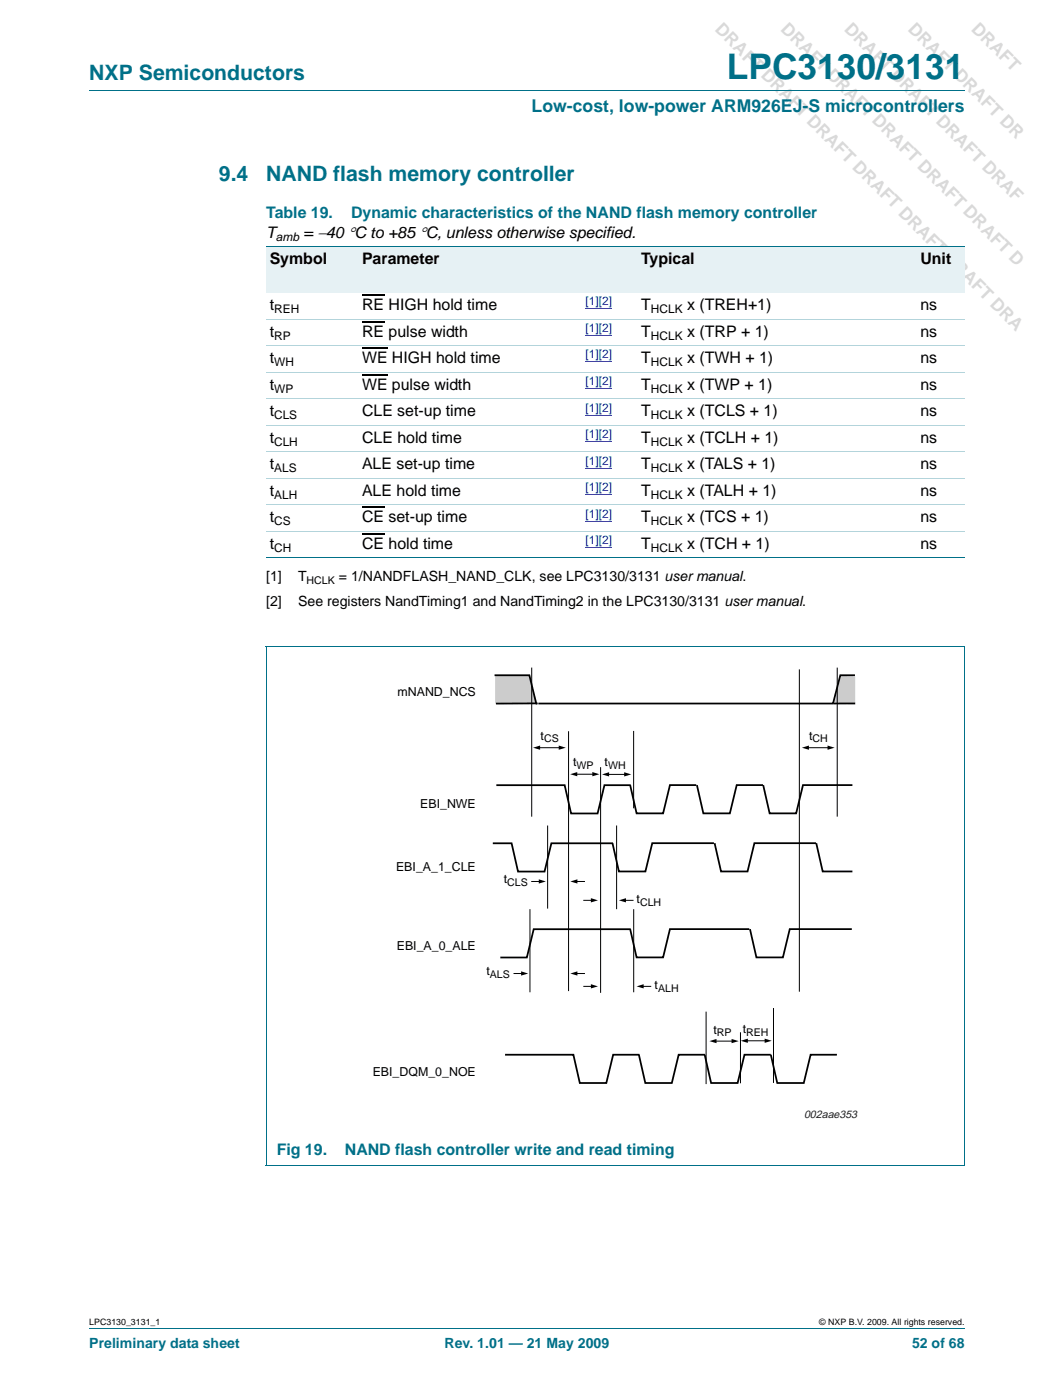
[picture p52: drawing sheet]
<svg xmlns="http://www.w3.org/2000/svg" width="210mm" height="279mm" viewBox="0 0 210 279" stroke-linecap="round" stroke-linejoin="round" font-family="sans-serif">
<defs><g id="words">
<text font-size="7" fill="#007088" x="145" y="15.8">LPC3130/3131</text>
<g font-size="4.2" fill="#007088">
<text x="17.8" y="16">NXP Semiconductors</text>
<text x="43.7" y="36.2">9.4</text>
<text x="53.1" y="36.2">NAND flash memory controller</text>
</g>
<g font-size="3.5" fill="#d9d9d9">
<text x="142.5" y="6.1" transform="rotate(45 142.5 6.1)">DRAFT DRAFT DRAFT DRAFT DRAFT DRAFT DRA</text>
<text x="155.6" y="6.1" transform="rotate(45 155.6 6.1)">DRAFT DRAFT DRAFT DRAFT DRAFT D</text>
<text x="168.3" y="6.1" transform="rotate(45 168.3 6.1)">DRAFT DRAFT DRAFT DRAF</text>
<text x="180.9" y="6.1" transform="rotate(45 180.9 6.1)">DRAFT DRAFT DR</text>
</g>
<text font-size="3.5" fill="#007088" x="106" y="22.3">Low-cost, low-power ARM926EJ-S microcontrollers</text>
<g font-size="3.2" fill="#007088">
<text x="53.1" y="43.6">Table 19.</text>
<text x="70" y="43.6">Dynamic characteristics of the NAND flash memory controller</text>
<text x="55.2" y="230.5">Fig 19.</text>
<text x="68.8" y="230.5">NAND flash controller write and read timing</text>
</g>
<g font-size="3.2">
<text x="53.1" y="47.4">T</text>
<text x="60.5" y="47.4">= −40 °C to +85 °C, unless otherwise specified.</text>
<text x="53.8" y="52.7">Symbol</text>
<text x="72.2" y="52.7">Parameter</text>
<text x="127.9" y="52.7">Typical</text>
<text x="183.6" y="52.7">Unit</text>
<text x="53.8" y="61.9">t</text>
<text x="72.2" y="61.9">RE HIGH hold time</text>
<text x="127.9" y="61.9">T</text>
<text x="137.1" y="61.9">x (TREH+1)</text>
<text x="183.6" y="61.9">ns</text>
<text x="53.8" y="67.2">t</text>
<text x="72.2" y="67.2">RE pulse width</text>
<text x="127.9" y="67.2">T</text>
<text x="137.1" y="67.2">x (TRP + 1)</text>
<text x="183.6" y="67.2">ns</text>
<text x="53.8" y="72.5">t</text>
<text x="53.8" y="77.8">t</text>
<text x="72.2" y="72.5">WE HIGH hold time</text>
<text x="72.2" y="77.8">WE pulse width</text>
<text x="127.9" y="72.5">T</text>
<text x="127.9" y="77.8">T</text>
<text x="137.1" y="72.5">x (TWH + 1)</text>
<text x="137.1" y="77.8">x (TWP + 1)</text>
<text x="183.6" y="72.5">ns</text>
<text x="183.6" y="77.8">ns</text>
<text x="53.8" y="83.1">t</text>
<text x="72.2" y="83.1">CLE set-up time</text>
<text x="127.9" y="83.1">T</text>
<text x="137.1" y="83.1">x (TCLS + 1)</text>
<text x="183.6" y="83.1">ns</text>
<text x="53.8" y="88.4">t</text>
<text x="72.2" y="88.4">CLE hold time</text>
<text x="127.9" y="88.4">T</text>
<text x="137.1" y="88.4">x (TCLH + 1)</text>
<text x="183.6" y="88.4">ns</text>
<text x="53.8" y="93.7">t</text>
<text x="72.2" y="93.7">ALE set-up time</text>
<text x="127.9" y="93.7">T</text>
<text x="137.1" y="93.7">x (TALS + 1)</text>
<text x="183.6" y="93.7">ns</text>
<text x="53.8" y="99">t</text>
<text x="72.2" y="99">ALE hold time</text>
<text x="127.9" y="99">T</text>
<text x="137.1" y="99">x (TALH + 1)</text>
<text x="183.6" y="99">ns</text>
<text x="53.8" y="104.2">t</text>
<text x="72.2" y="104.2">CE set-up time</text>
<text x="127.9" y="104.2">T</text>
<text x="137.1" y="104.2">x (TCS + 1)</text>
<text x="183.6" y="104.2">ns</text>
<text x="53.8" y="109.5">t</text>
<text x="72.2" y="109.5">CE hold time</text>
<text x="127.9" y="109.5">T</text>
<text x="137.1" y="109.5">x (TCH + 1)</text>
<text x="183.6" y="109.5">ns</text>
</g>
<g font-size="2.8">
<text x="53.1" y="116">[1]</text>
<text x="59.5" y="116">T</text>
<text x="67.6" y="116">= 1/NANDFLASH_NAND_CLK, see LPC3130/3131 user manual.</text>
<text x="53.1" y="120.9">[2]</text>
<text x="59.5" y="120.9">See registers NandTiming1 and NandTiming2 in the LPC3130/3131 user manual.</text>
</g>
<g font-size="2.8" fill="#007088">
<text x="17.8" y="269.1">Preliminary data sheet</text>
<text x="88.7" y="269.1">Rev. 1.01 — 21 May 2009</text>
<text x="181.9" y="269.1">52 of 68</text>
</g>
<g font-size="2.5">
<text x="79.3" y="138.9">mNAND_NCS</text>
<text x="107.9" y="147.6">t</text>
<text x="161.4" y="147.6">t</text>
<text x="114.3" y="152.9">t</text>
<text x="120.6" y="152.9">t</text>
<text x="83.8" y="161.3">EBI_NWE</text>
<text x="79" y="173.9">EBI_A_1_CLE</text>
<text x="100.5" y="176.3">t</text>
<text x="127" y="180.3">t</text>
<text x="79.1" y="189.5">EBI_A_0_ALE</text>
<text x="97" y="194.6">t</text>
<text x="130.6" y="197.4">t</text>
<text x="142.3" y="206.3">t</text>
<text x="148.2" y="206.2">t</text>
<text x="74.3" y="214.8">EBI_DQM_0_NOE</text>
</g>
<g font-size="2.4">
<text x="55" y="48">amb</text>
<text x="54.7" y="62.5">REH</text>
<text x="129.9" y="62.5">HCLK</text>
<text x="54.7" y="67.8">RP</text>
<text x="129.9" y="67.8">HCLK</text>
<text x="54.7" y="73.1">WH</text>
<text x="129.9" y="73.1">HCLK</text>
<text x="54.7" y="78.4">WP</text>
<text x="54.7" y="83.7">CLS</text>
<text x="129.9" y="78.4">HCLK</text>
<text x="129.9" y="83.7">HCLK</text>
<text x="54.7" y="88.9">CLH</text>
<text x="129.9" y="88.9">HCLK</text>
<text x="54.7" y="94.2">ALS</text>
<text x="129.9" y="94.2">HCLK</text>
<text x="54.7" y="99.5">ALH</text>
<text x="129.9" y="99.5">HCLK</text>
<text x="54.7" y="104.8">CS</text>
<text x="129.9" y="104.8">HCLK</text>
<text x="54.7" y="110.1">CH</text>
<text x="129.9" y="110.1">HCLK</text>
</g>
<g font-size="2.4" fill="#00f">
<text x="116.8" y="61">[1][2]</text>
<text x="116.8" y="66.3">[1][2]</text>
<text x="116.8" y="71.5">[1][2]</text>
<text x="116.8" y="76.8">[1][2]</text>
<text x="116.8" y="82.1">[1][2]</text>
<text x="116.8" y="87.4">[1][2]</text>
<text x="116.8" y="92.7">[1][2]</text>
<text x="116.8" y="98">[1][2]</text>
<text x="116.8" y="103.3">[1][2]</text>
<text x="116.8" y="108.6">[1][2]</text>
</g>
<text font-size="2.2" fill="#231f20" x="160.4" y="223.2">002aae353</text>
<g font-size="2.1">
<text x="61.2" y="116.5">HCLK</text>
<text x="108.5" y="148.1">CS</text>
<text x="162.1" y="148.1">CH</text>
<text x="115" y="153.4">WP</text>
<text x="121.3" y="153.4">WH</text>
<text x="101.2" y="176.8">CLS</text>
<text x="127.7" y="180.8">CLH</text>
<text x="97.7" y="195.1">ALS</text>
<text x="131.3" y="197.9">ALH</text>
<text x="143" y="206.8">RP</text>
<text x="148.9" y="206.7">REH</text>
</g>
<g font-size="1.8">
<text x="17.8" y="264.5">LPC3130_3131_1</text>
<text x="163.4" y="264.5">© NXP B.V. 2009. All rights reserved.</text>
</g>
</g></defs>
<path d="M17.8 18.2h174.6M17.8 265.1h174.6" fill="none" stroke="#007088" stroke-width=".2"/>
<g fill="#e6f1f4">
<path d="M53.1 49.2h18.4v9.2h-18.4z"/>
<path d="M71.5 49.2h44.6v9.2h-44.6z"/>
<path d="M116.1 49.2h66.8v9.2h-66.8z"/>
<path d="M182.9 49.2h9.5v9.2h-9.5z"/>
</g>
<path d="M72.2 58.9h4.4M72.2 64.2h4.4M72.2 69.5h5.1M72.2 74.8h5.1M72.2 101.3h4.4M72.2 106.5h4.4" fill="none" stroke="#000" stroke-width=".23"/>
<path d="M116.8 61.7h5.3M116.8 67h5.3M116.8 72.2h5.3M116.8 77.5h5.3M116.8 82.8h5.3M116.8 88.1h5.3M116.8 93.4h5.3M116.8 98.7h5.3M116.8 104h5.3M116.8 109.3h5.3" fill="none" stroke="#00f" stroke-width=".2"/>
<path d="M53.1 49.2h139.3M53.1 111.3h139.3M53 128.9h139.5M53.1 129v103.6M192.4 129v103.6M53 232.7h139.5" fill="none" stroke="#007088" stroke-width=".2"/>
<path d="M53.1 63.7h139.3M53.1 69h139.3M53.1 74.3h139.3M53.1 79.5h139.3M53.1 84.8h139.3M53.1 90.1h139.3M53.1 95.4h139.3M53.1 100.7h139.3M53.1 106h139.3" fill="none" stroke="#b3d4db" stroke-width=".2"/>
<path d="M159.5 133.6v64.3M119.8 153.1v45" fill="none" stroke="#000" stroke-width=".2"/>
<path d="M98.8 134.8h6.7l1.7 5.6h-8.4z" fill="#ccc"/>
<path d="M107.5 149.2h4.2M114.9 154.5h3.5M126.4 145.9v15.4M161.1 149.2h4.3" fill="none" stroke="#000" stroke-width=".2"/>
<path d="M106.3 149.2l1.4-.4v.8zM111.5 148.8l1.4 .4-1.4 .4zM113.7 154.5l1.5-.4v.8zM118.2 154.1l1.4 .4-1.4 .4zM160 149.2l1.4-.4v.8zM165.1 148.8l1.4 .4-1.4 .4z" fill="#000"/>
<path d="M98.7 134.8h6.9l1.4 5.6h-.1" fill="none" stroke="#000" stroke-width=".35"/>
<path d="M167.8 134.8l2.8 .2v5.6l-4.2-.2z" fill="#ccc"/>
<path d="M166.4 140.4h4.2z" fill="#ccc" stroke="#000" stroke-width=".35"/>
<path d="M170.6 134.8h-3l-1.4 5.6h-58.8" fill="none" stroke="#000" stroke-width=".35"/>
<path d="M98.9 140.4h8.3z" fill="#ccc" stroke="#000" stroke-width=".35"/>
<g fill="none" stroke="#000" stroke-width=".2">
<path d="M106.1 133.2v29.8M167 133.2v29.8M113.4 145.9v51.9M121.2 154.5h3.6M106.1 175.9h1.7M109.2 164.7v16.6M114.9 175.9h1.7M116.5 179.7h1.7M123 164.7v16.7M124.6 179.7h1.7M102.5 194.3h1.7M105.7 181.4v16.6"/>
<path d="M114.9 194.3h1.7M116.5 196.9h1.7M126.4 181.4v16.6M128.1 196.9h1.7M140.9 201.9v14.5M142.6 207.8h3.6M147.7 206v10.2M148.9 207.7h3.9M154.3 201.2v14.9"/>
</g>
<g fill="none" stroke="#000" stroke-width=".35">
<path d="M99 156.7h13.6l1.3 5.6h5.3l1.4-5.6h5.2M125.7 156.7l1.3 5.6h5.3l1.3-5.6h5.3M139 156.7l1.3 5.6h5.3l1.4-5.6h5.2M152.2 156.7l1.3 5.6h5.3l1.4-5.6h9.8M98.3 168.3h3.8l1.2 5.6h5.3l1.4-5.6h12.3M122.2 168.3l1.3 5.6h5.3l1.3-5.6h12.3M142.6 168.3l1.2 5.6h5.3l1.4-5.6h12.3M162.8 168.3l1.3 5.6h5.9M125.7 185.4l1.3 5.7h5.3l1.3-5.7h15.9M125.8 185.4h-19.3l-1.4 5.7h-5.3M149.6 185.4l1.3 5.7h5.3l1.3-5.7h12.4M100.8 210.5h13.6l1.3 5.6h5.3l1.3-5.6h5.3"/>
<path d="M127.4 210.5l1.3 5.6h5.3l1.4-5.6h5.2M140.6 210.5l1.3 5.6h5.2l1.4-5.6h5.3l1.2 5.6h5.3l1.4-5.6h5.3"/>
</g>
<g fill="#000">
<path d="M120.1 154.5l1.4-.4v.9zM124.5 154.1l1.4 .4-1.4 .5zM107.5 175.5l1.4 .4-1.4 .4zM113.8 175.9l1.4-.4v.8zM117.9 179.2l1.4 .5-1.4 .4zM123.5 179.7l1.4-.5v.9zM104 193.9l1.4 .4-1.4 .4zM113.8 194.3l1.4-.4v.8zM117.9 196.4l1.4 .5-1.4 .4zM127 196.9l1.4-.5v.9zM141.5 207.8l1.4-.5v.9zM145.9 207.3l1.4 .5-1.4 .4z"/>
<path d="M147.8 207.7l1.4-.4v.8zM152.5 207.3l1.4 .4-1.4 .4z"/>
</g>
<use href="#words"/>
</svg>
